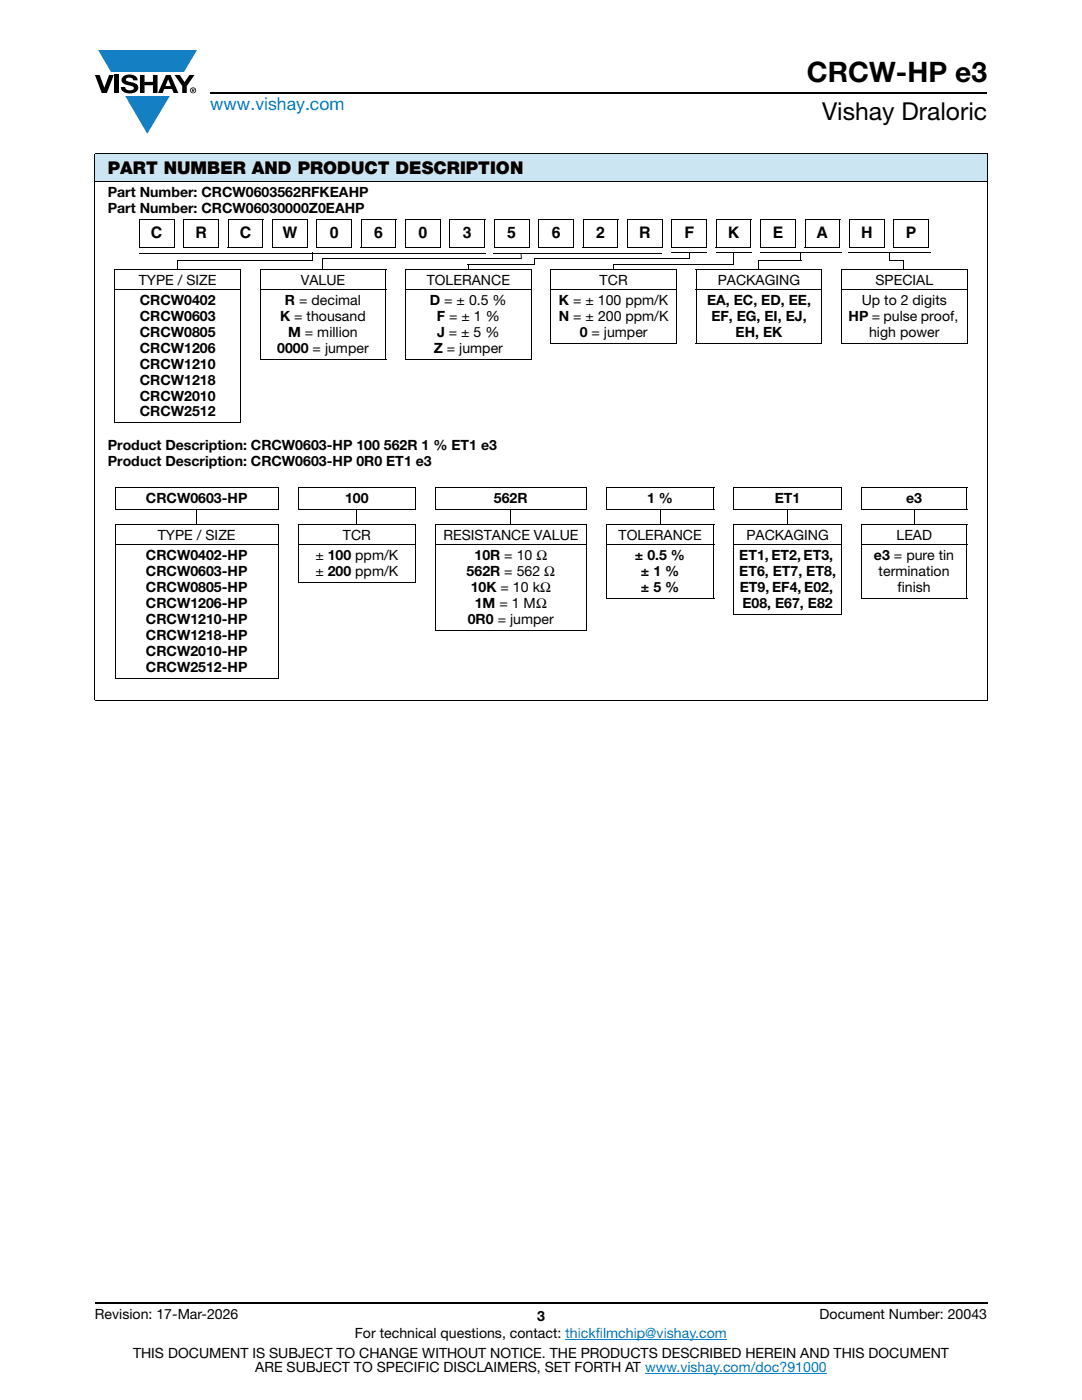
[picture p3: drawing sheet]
<svg xmlns="http://www.w3.org/2000/svg" width="216mm" height="279mm" viewBox="0 0 216 279" stroke-linecap="round" stroke-linejoin="round" font-family="sans-serif">
<defs><g id="words">
<text font-size="5.6" x="161" y="16.4">CRCW-HP e3</text>
<text font-size="4.9" x="164" y="24">Vishay Draloric</text>
<text font-size="3.5" fill="#007ec4" x="42" y="21.9">www.vishay.com</text>
<text font-size="3.5" x="21.5" y="34.8">PART NUMBER AND PRODUCT DESCRIPTION</text>
<g font-size="3.2">
<text x="30.1" y="47.5">C</text>
<text x="39" y="47.5">R</text>
<text x="47.8" y="47.5">C</text>
<text x="56.3" y="47.5">W</text>
<text x="65.8" y="47.5">0</text>
<text x="74.7" y="47.5">6</text>
<text x="83.5" y="47.5">0</text>
<text x="92.4" y="47.5">3</text>
<text x="101.2" y="47.5">5</text>
<text x="110.1" y="47.5">6</text>
<text x="118.9" y="47.5">2</text>
<text x="127.5" y="47.5">R</text>
<text x="136.6" y="47.5">F</text>
<text x="145.2" y="47.5">K</text>
<text x="154.2" y="47.5">E</text>
<text x="162.9" y="47.5">A</text>
<text x="171.8" y="47.5">H</text>
<text x="180.7" y="47.5">P</text>
</g>
<g font-size="2.8">
<text x="21.5" y="39.3">Part Number: CRCW0603562RFKEAHP</text>
<text x="21.5" y="42.5">Part Number: CRCW06030000Z0EAHP</text>
<text x="27.7" y="56.9">TYPE / SIZE</text>
<text x="60" y="56.9">VALUE</text>
<text x="85.2" y="56.9">TOLERANCE</text>
<text x="119.7" y="56.9">TCR</text>
<text x="143.2" y="56.9">PACKAGING</text>
<text x="174.7" y="56.9">SPECIAL</text>
<text x="27.9" y="60.9">CRCW0402</text>
<text x="27.9" y="64.1">CRCW0603</text>
<text x="55.9" y="64.1">K = thousand</text>
<text x="56.9" y="60.9">R = decimal</text>
<text x="85.8" y="60.9">D = ± 0.5 %</text>
<text x="87.2" y="64.1">F = ± 1 %</text>
<text x="111.5" y="64.1">N = ± 200 ppm/K</text>
<text x="111.5" y="60.9">K = ± 100 ppm/K</text>
<text x="141.1" y="60.9">EA, EC, ED, EE,</text>
<text x="141.9" y="64.1">EF, EG, EI, EJ,</text>
<text x="169.3" y="64.1">HP = pulse proof,</text>
<text x="172" y="60.9">Up to 2 digits</text>
<text x="27.9" y="67.2">CRCW0805</text>
<text x="27.9" y="70.4">CRCW1206</text>
<text x="55.3" y="70.4">0000 = jumper</text>
<text x="57.5" y="67.2">M = million</text>
<text x="86.6" y="70.4">Z = jumper</text>
<text x="87.2" y="67.2">J = ± 5 %</text>
<text x="115.7" y="67.2">0 = jumper</text>
<text x="146.8" y="67.2">EH, EK</text>
<text x="173.4" y="67.2">high power</text>
<text x="27.9" y="73.6">CRCW1210</text>
<text x="27.9" y="76.8">CRCW1218</text>
<text x="27.9" y="79.9">CRCW2010</text>
<text x="27.9" y="83.1">CRCW2512</text>
<text x="21.5" y="89.8">Product Description: CRCW0603-HP 100 562R 1 % ET1 e3</text>
<text x="21.5" y="93">Product Description: CRCW0603-HP 0R0 ET1 e3</text>
<text x="29.1" y="100.4">CRCW0603-HP</text>
<text x="68.9" y="100.4">100</text>
<text x="98.6" y="100.4">562R</text>
<text x="129.1" y="100.4">1 %</text>
<text x="154.6" y="100.4">ET1</text>
<text x="180.8" y="100.4">e3</text>
<text x="31.5" y="107.8">TYPE / SIZE</text>
<text x="68.4" y="107.8">TCR</text>
<text x="88.5" y="107.8">RESISTANCE VALUE</text>
<text x="123.4" y="107.8">TOLERANCE</text>
<text x="148.9" y="107.8">PACKAGING</text>
<text x="178.9" y="107.8">LEAD</text>
<text x="29.1" y="111.8">CRCW0402-HP</text>
<text x="62.9" y="111.8">± 100 ppm/K</text>
<text x="94.7" y="111.8">10R = 10 Ω</text>
<text x="126.7" y="111.8">± 0.5 %</text>
<text x="147.5" y="111.8">ET1, ET2, ET3,</text>
<text x="174.4" y="111.8">e3 = pure tin</text>
<text x="29.1" y="115">CRCW0603-HP</text>
<text x="29.1" y="118.2">CRCW0805-HP</text>
<text x="62.9" y="115">± 200 ppm/K</text>
<text x="93.1" y="115">562R = 562 Ω</text>
<text x="93.9" y="118.2">10K = 10 kΩ</text>
<text x="127.9" y="115">± 1 %</text>
<text x="127.9" y="118.2">± 5 %</text>
<text x="147.5" y="115">ET6, ET7, ET8,</text>
<text x="147.6" y="118.2">ET9, EF4, E02,</text>
<text x="175.3" y="115">termination</text>
<text x="179.1" y="118.2">finish</text>
<text x="29.1" y="121.3">CRCW1206-HP</text>
<text x="29.1" y="124.5">CRCW1210-HP</text>
<text x="93.3" y="124.5">0R0 = jumper</text>
<text x="94.7" y="121.3">1M = 1 MΩ</text>
<text x="148.1" y="121.3">E08, E67, E82</text>
<text x="29.1" y="127.7">CRCW1218-HP</text>
<text x="29.1" y="130.9">CRCW2010-HP</text>
<text x="29.1" y="134">CRCW2512-HP</text>
<text x="18.9" y="263.3">Revision: 17-Mar-2026</text>
<text x="107.2" y="263.6">3</text>
<text x="163.6" y="263.3">Document Number: 20043</text>
<text x="70.8" y="267.1">For technical questions, contact: thickfilmchip@vishay.com</text>
<text x="26.5" y="271">THIS DOCUMENT IS SUBJECT TO CHANGE WITHOUT NOTICE. THE PRODUCTS DESCRIBED HEREIN AND THIS DOCUMENT</text>
<text x="50.9" y="273.8">ARE SUBJECT TO SPECIFIC DISCLAIMERS, SET FORTH AT www.vishay.com/doc?91000</text>
</g>
</g></defs>
<g fill="#147fc3">
<path d="M19.6 10h19.7l-2.6 4.3h-1.1h-13.5z"/>
<path d="M25 19.2h8.9l-4.5 7.5z"/>
</g>
<g fill="#000">
<path d="M18.9 15h1l.9 2.5 1-2.5h.9l-1.4 3.6h-1zM22.9 15h.9v3.6h-.9zM24.6 15.3a2.1 2.1 0 0 1 2.8 .3l.1 .4h-.9a.79 .79 0 0 0-.7-.5 .79 .79 0 0 0-.8 .4l.3 .3 1 .2a1.08 1.08 0 0 1 1.2 1 1.08 1.08 0 0 1-1.1 1.2 1.73 1.73 0 0 1-2.4-1.2h.9a.96 .96 0 0 0 .8 .6 .96 .96 0 0 0 .9-.4 1.31 1.31 0 0 0-1.2-.6 1.03 1.03 0 0 1-1.1-.6 1.03 1.03 0 0 1 .2-1.1zM27.9 15h.9v1.3h1.7v-1.3h.9v3.6h-.9v-1.6h-1.7v1.6h-.9zM34.8 15h1.1l.9 1.4 1-1.4h1l-1.5 2.2v1.4h-.9v-1.4z"/>
<path d="M33.6 15.9l.5 1.3h-1.1zM33.1 15l-1.6 3.6h1l.3-.8h1.5l.3 .8h1l-1.6-3.6z"/>
<path d="M38.4 17.8h.2v.2h-.2zM38.3 17.7v.7h.1v-.3l.4 .3-.2-.3 .2-.2-.1-.2z"/>
<path d="M38.1 18a.46 .46 0 0 1 .9 0 .46 .46 0 0 1-.9 0zM37.9 18a.6 .6 0 0 0 1.2 0 .6 .6 0 0 0-1.2 0z"/>
</g>
<path d="M42 18.6h155M18.9 260h178.1" fill="none" stroke="#000" stroke-width=".36"/>
<path d="M112.8 267.3h32.3M128.7 274h36.3" fill="none" stroke="#007ec4" stroke-width=".2"/>
<path d="M18.9 30.7h178.1v5.5h-178.1z" fill="#cce5f3"/>
<g fill="none" stroke="#000" stroke-width=".2">
<path d="M18.9 30.7h178.1M18.9 36.2h178.1M18.9 30.8v108.9M197 30.8v108.9M22.9 53.8h25.1M22.9 57.8h25.1M22.9 53.9v30.4M27.7 49.4h7M27.7 50.5h69.1M27.8 43.7h7M27.8 43.6v5.8M34.7 43.7v5.8"/>
<path d="M35.4 52.1h27M36.6 49.4h7M36.7 43.7h7M36.7 43.6v5.8M43.6 43.7v5.8M45.4 49.4h7.1M45.5 43.6v5.8M45.5 43.7h7M47.9 53.9v30.4M51.9 53.8h25.1M51.9 57.8h25.1M51.9 53.9v17.7"/>
<path d="M52.5 43.7v5.8M54.3 49.4h7M54.4 43.6v5.8M54.4 43.7h7M61.3 43.7v5.8M63.1 49.4h7M63.2 43.7h7M63.2 43.6v5.8M64.3 51.6h39.7M64.4 51.7v2.1M70.1 43.7v5.8M72 49.4h7"/>
<path d="M72.1 43.6v5.8M72.1 43.7h7M76.9 53.9v17.7M79 43.7v5.8M80.9 53.8h25.1M80.9 57.8h25.1M80.9 49.4h7M80.9 43.6v5.8M80.9 53.9v17.7M80.9 43.7h7M87.9 43.7v5.8M89.7 49.4h7"/>
<path d="M89.8 43.6v5.8M89.8 43.7h7M93.3 52.7h13.4M96.7 43.7v5.8M98.6 49.4h7M98.6 50.5h33.5M98.6 43.6v5.8M98.6 43.7h7.1M105.6 43.7v5.8M106 53.9v17.7M106.6 51.6h30.9M107.4 49.4h7"/>
<path d="M107.5 43.7h7M107.5 43.6v5.8M109.9 53.8h25.1M109.9 57.8h25.1M109.9 53.9v14.6M114.4 43.7v5.8M116.3 49.4h7M116.4 43.6v5.8M116.4 43.7h7M122.3 52.7h24.1M123.3 43.7v5.8M125.1 49.4h7"/>
<path d="M125.2 43.7h7M125.2 43.6v5.8M132.1 43.7v5.8M134 49.4h7M134 50.5h7.1M134.1 43.6v5.8M134.1 43.7h7M135 53.9v14.6M138.9 53.8h25.1M138.9 57.8h25.1M139 53.9v14.6M141 43.7v5.8"/>
<path d="M142.8 49.4h7M142.8 50.4h7.1M142.9 43.7h7M142.9 43.6v5.8M146.4 50.5v2.3M149.8 43.7v5.8M151.4 52h8.5M151.7 49.4h7M151.7 50.4h16.2M151.8 43.6v5.8M151.8 43.7h7M158.7 43.7v5.8"/>
<path d="M160.5 49.4h7.1M160.6 43.7h7M160.6 43.6v5.8M164 53.9v14.6M167.6 43.7v5.8M167.9 53.8h25.1M167.9 57.8h25.1M168 53.9v14.6M169.4 49.4h7M169.4 50.5h16.4M169.5 43.6v5.8M169.5 43.7h7"/>
<path d="M176.4 43.7v5.8M177.5 52h2.9M178.3 49.4h7M178.4 43.7h7M178.4 43.6v5.8M185.3 43.7v5.8M193 53.9v14.6M51.9 71.7h25.1M80.9 71.7h25.1M109.9 68.5h25.1M138.9 68.5h25.1M167.9 68.5h25.1"/>
<path d="M22.9 84.4h25.1M22.9 97.3h32.7M23 97.4v4.2M55.5 97.4v4.2M59.5 97.3h23.5M59.5 97.4v4.2M82.8 97.4v4.2M86.8 97.3h30.3M86.9 97.4v4.2M117 97.4v4.2M120.9 97.3h21.6M121 97.4v4.2"/>
<path d="M142.4 97.4v4.2M146.3 97.3h21.6M146.5 97.4v4.2M167.9 97.4v4.2M171.8 97.3h21.2M171.9 97.4v4.2M192.9 97.4v4.2M22.9 101.7h32.7M22.9 104.7h32.7M22.9 108.7h32.7M23 104.8v30.5M39.2 101.6v3.2"/>
<path d="M55.5 104.8v30.5M59.5 101.7h23.5M59.5 104.7h23.5M59.5 108.7h23.5M59.5 116.3h23.5M59.5 104.8v11.4M71.2 101.6v3.2M82.8 104.8v11.4M86.8 101.7h30.3M86.8 104.7h30.3M86.8 108.7h30.3M86.9 104.8v20.9"/>
<path d="M101.9 101.6v3.2M117 104.8v20.9M120.9 101.7h21.6M120.9 104.7h21.6M120.9 108.7h21.6M120.9 119.5h21.6M121 104.8v14.6M131.7 101.6v3.2M142.4 104.8v14.6M146.3 101.7h21.6M146.3 104.7h21.6M146.3 108.7h21.6"/>
<path d="M146.5 104.8v17.8M157.1 101.6v3.2M167.9 104.8v17.8M171.8 101.7h21.2M171.8 104.7h21.2M171.8 108.7h21.2M171.8 119.5h21.2M171.9 104.8v14.6M182.4 101.6v3.2M192.9 104.8v14.6M18.9 139.8h178.1M22.9 135.3h32.7"/>
<path d="M86.8 125.8h30.3M146.3 122.6h21.6"/>
</g>
<path d="M35.3 52h.2v1.8h-.2zM62.2 50.4h.2v1.7h-.2zM93.3 52.7h.2v1.2h-.2zM103.9 50.5l.2 .1zM103.9 50.6h.2v1.1l-.2-.1zM106.6 51.6h.2v1.2h-.2zM122.3 52.7h.2v1.2h-.2zM137.5 50.4h.1v1.3h-.1zM151.3 51.9h.2v1.9h-.2zM159.7 50.4h.2v1.6h-.2zM177.5 50.4h.2v1.6h-.2zM180.3 51.9h.1v1.9h-.1z" fill="#000"/>
<use href="#words"/>
</svg>
